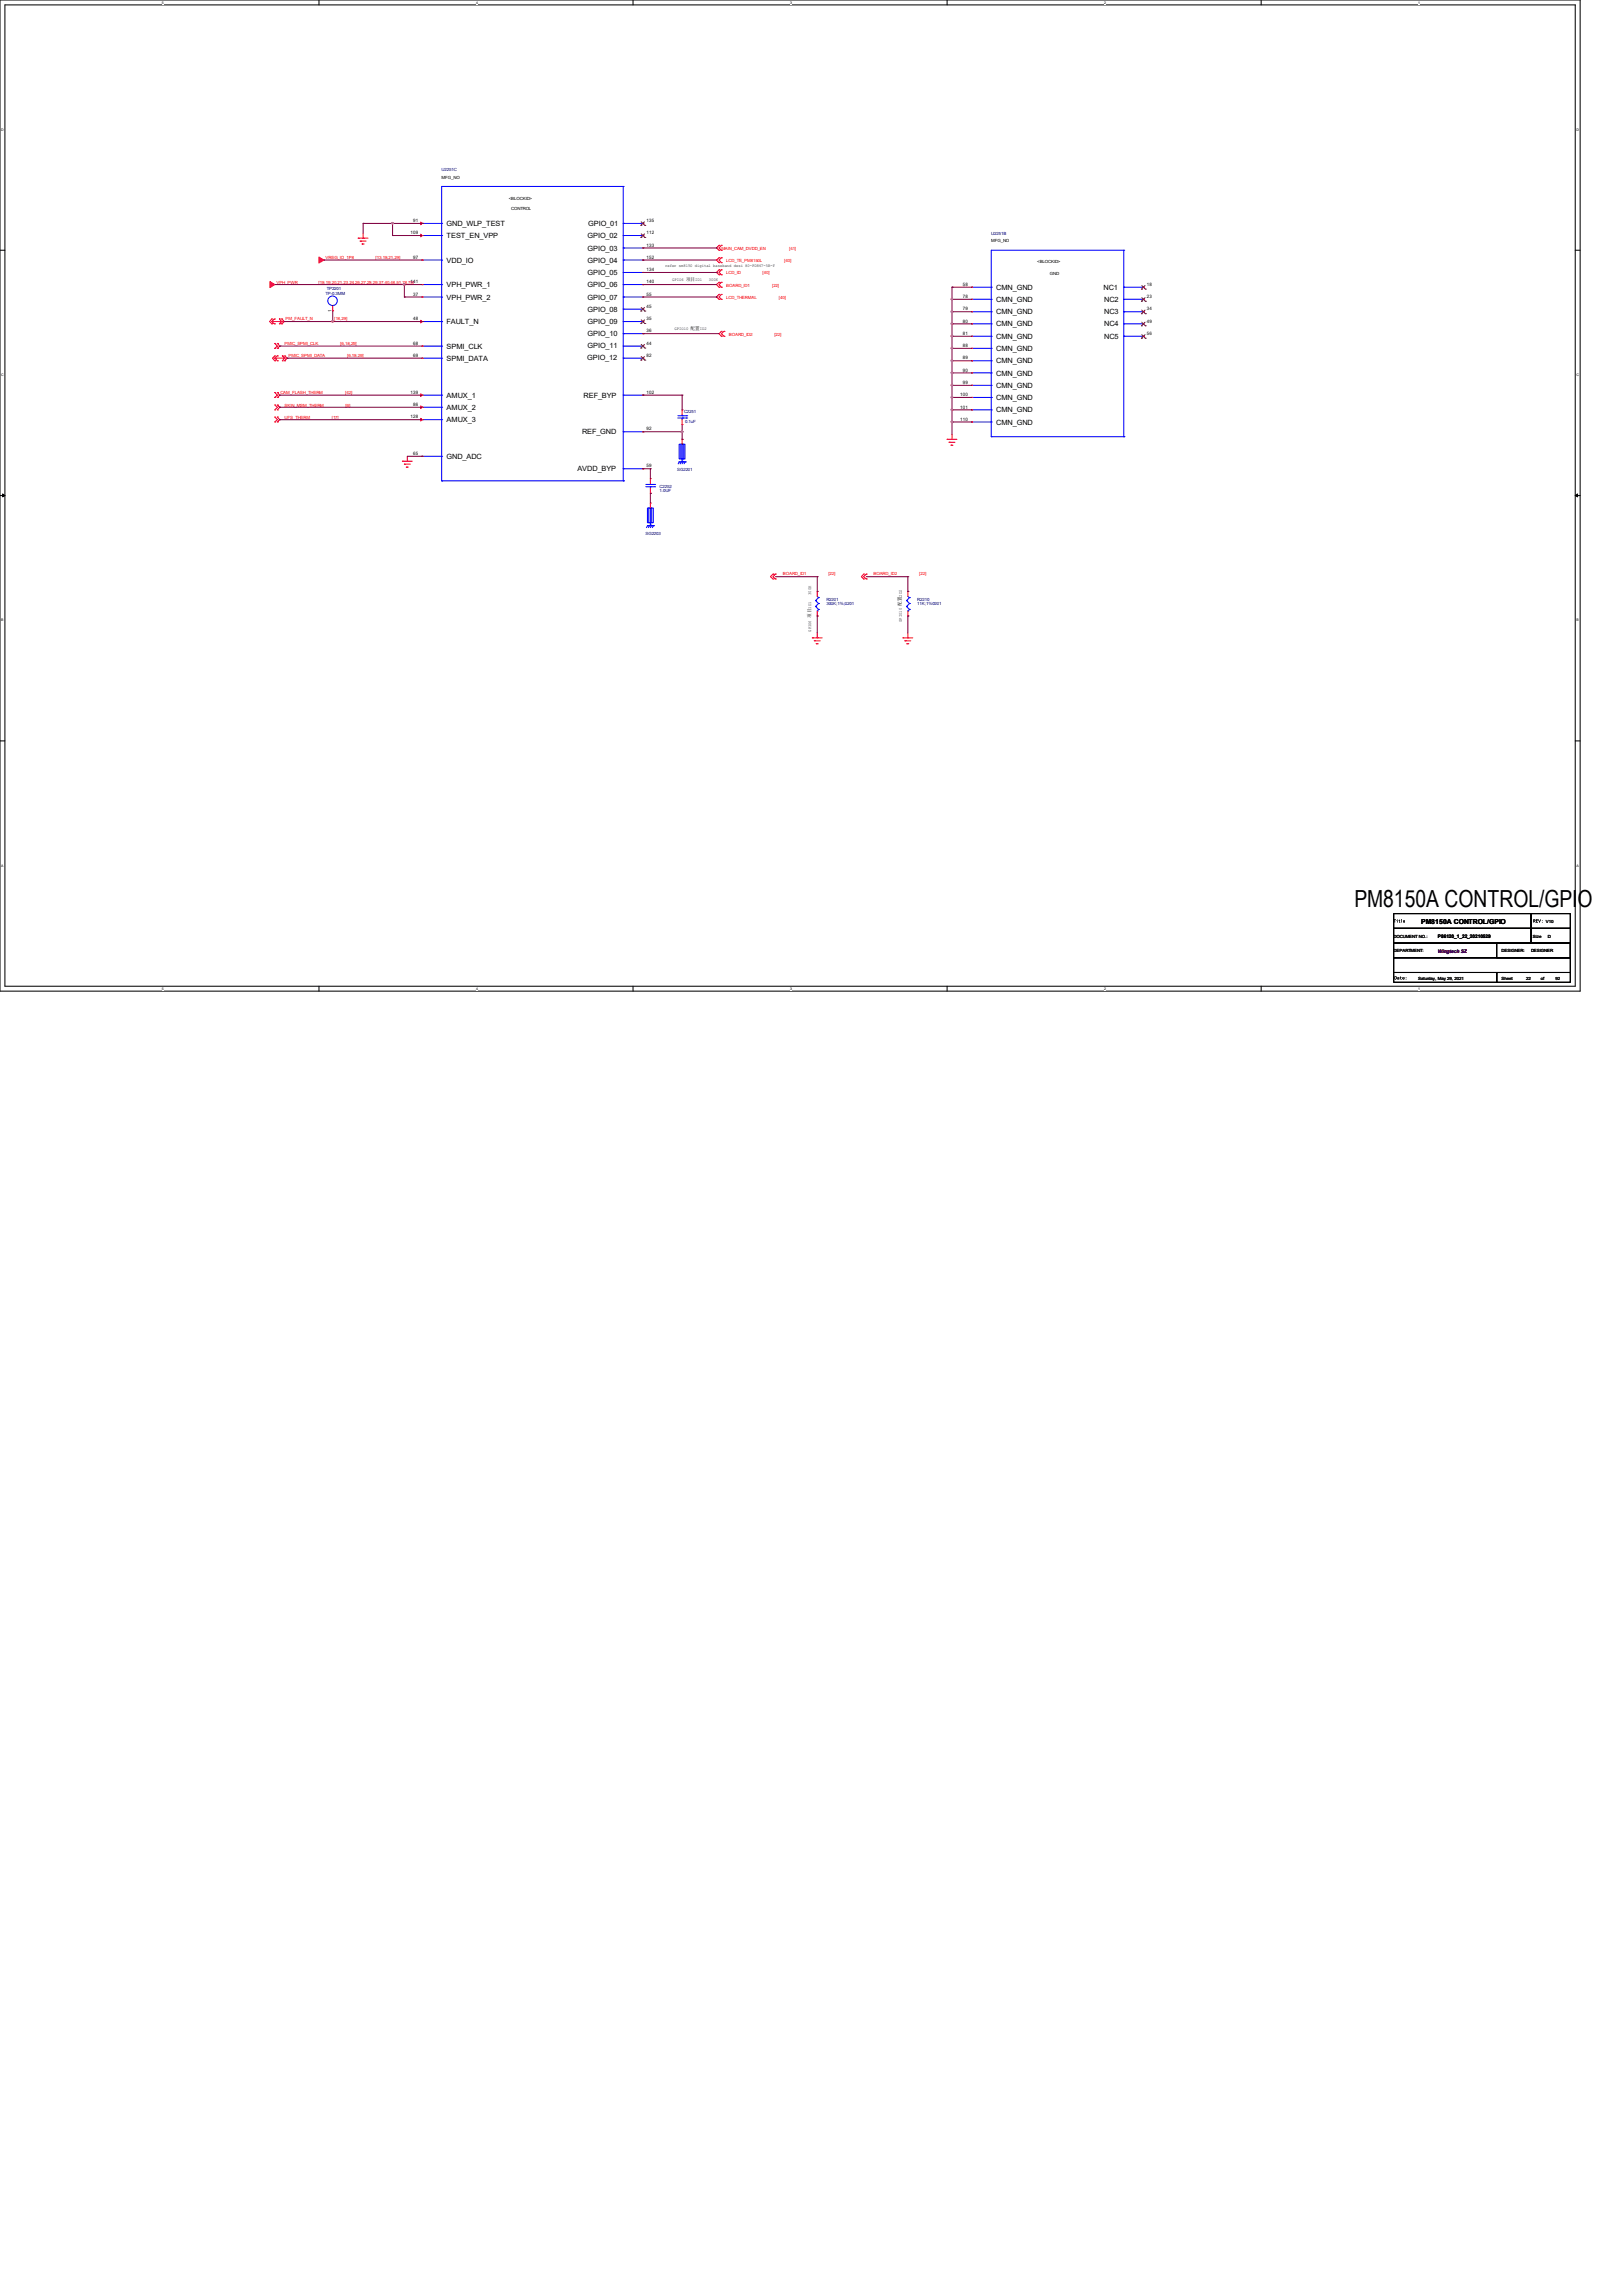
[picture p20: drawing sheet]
<svg xmlns="http://www.w3.org/2000/svg" width="210mm" height="297mm" viewBox="0 0 210 297" stroke-linecap="round" stroke-linejoin="round" font-family="sans-serif">
<defs><g id="words">
<text font-size="3" x="175.3" y="117.4">PM8150A CONTROL/GPIO</text>
<g font-size=".9">
<text x="57.8" y="29.3">GND_WLP_TEST</text>
<text x="76.1" y="29.3">GPIO_01</text>
<text x="57.8" y="30.8">TEST_EN_VPP</text>
<text x="57.8" y="34">VDD_IO</text>
<text x="76" y="30.8">GPIO_02</text>
<text x="76" y="32.4">GPIO_03</text>
<text x="76" y="34">GPIO_04</text>
<text x="76" y="35.6">GPIO_05</text>
<text x="57.8" y="37.2">VPH_PWR_1</text>
<text x="57.8" y="38.8">VPH_PWR_2</text>
<text x="57.8" y="42">FAULT_N</text>
<text x="76" y="37.2">GPIO_06</text>
<text x="76" y="38.8">GPIO_07</text>
<text x="76" y="40.3">GPIO_08</text>
<text x="76" y="42">GPIO_09</text>
<text x="128.9" y="37.5">CMN_GND</text>
<text x="128.9" y="39.1">CMN_GND</text>
<text x="128.9" y="40.7">CMN_GND</text>
<text x="142.8" y="37.5">NC1</text>
<text x="142.9" y="39.1">NC2</text>
<text x="142.9" y="40.7">NC3</text>
<text x="57.8" y="45.1">SPMI_CLK</text>
<text x="57.8" y="46.7">SPMI_DATA</text>
<text x="76" y="46.7">GPIO_12</text>
<text x="76" y="43.5">GPIO_10</text>
<text x="76" y="45">GPIO_11</text>
<text x="128.9" y="42.2">CMN_GND</text>
<text x="128.9" y="43.9">CMN_GND</text>
<text x="128.9" y="45.4">CMN_GND</text>
<text x="128.9" y="47">CMN_GND</text>
<text x="142.9" y="42.2">NC4</text>
<text x="142.9" y="43.9">NC5</text>
<text x="57.8" y="51.5">AMUX_1</text>
<text x="57.8" y="53">AMUX_2</text>
<text x="75.5" y="51.5">REF_BYP</text>
<text x="128.9" y="48.6">CMN_GND</text>
<text x="128.9" y="50.2">CMN_GND</text>
<text x="128.9" y="51.8">CMN_GND</text>
<text x="128.9" y="53.4">CMN_GND</text>
<text x="57.8" y="54.7">AMUX_3</text>
<text x="57.8" y="59.4">GND_ADC</text>
<text x="75.3" y="56.2">REF_GND</text>
<text x="128.9" y="54.9">CMN_GND</text>
<text x="74.7" y="61">AVDD_BYP</text>
<text x="183.9" y="119.6">PM8150A CONTROL/GPIO</text>
</g>
<g font-size=".6" fill="#000080">
<text x="57.1" y="22.1">U2251C</text>
<text x="128.3" y="30.4">U2251B</text>
<text x="42.1" y="38.1">TP-0.3MM</text>
<text x="42.3" y="37.5">TP2201</text>
<text x="88.5" y="53.5">C2251</text>
<text x="88.6" y="54.7">0.1uF</text>
<text x="85.3" y="63.1">C2252</text>
<text x="85.3" y="63.7">1.0UF</text>
<text x="87.6" y="61">SG2201</text>
<text x="83.5" y="69.2">SG2203</text>
<text x="106.9" y="77.7">R2201</text>
<text x="118.7" y="77.7">R2210</text>
<text x="106.9" y="78.3">300K;1%;0201</text>
<text x="118.7" y="78.3">11K;1%0201</text>
</g>
<g font-size=".6">
<text x="57.1" y="23.1">MFG_NO</text>
<text x="53.5" y="28.7">91</text>
<text x="65.8" y="25.8">&lt;BLOCKID&gt;</text>
<text x="66.2" y="27.2">CONTROL</text>
<text x="83.6" y="28.7">135</text>
<text x="53.1" y="30.3">109</text>
<text x="53.5" y="33.5">97</text>
<text x="83.6" y="30.3">112</text>
<text x="83.6" y="31.9">133</text>
<text x="83.6" y="33.5">152</text>
<text x="83.6" y="35.1">134</text>
<text x="86.1" y="34.5">refer sm8150 digital baseband desi 80-PD867-5B-F</text>
<text x="128.3" y="31.4">MFG_NO</text>
<text x="134.2" y="34.1">&lt;BLOCKID&gt;</text>
<text x="135.8" y="35.6">GND</text>
<text x="42.9" y="40.4" transform="rotate(-90 42.9 40.4)">1</text>
<text x="53.1" y="36.7">141</text>
<text x="53.5" y="38.3">37</text>
<text x="53.5" y="41.4">48</text>
<text x="83.6" y="36.7">140</text>
<text x="83.6" y="38.3">55</text>
<text x="83.6" y="39.8">45</text>
<text x="83.6" y="41.4">35</text>
<text x="87" y="36.4">GPIO6</text>
<text x="88.8" y="36.4">项目</text>
<text x="90" y="36.4">ID1</text>
<text x="91.7" y="36.4">300K</text>
<text x="124.6" y="37">58</text>
<text x="124.6" y="38.6">78</text>
<text x="124.6" y="40.2">79</text>
<text x="124.6" y="41.7">80</text>
<text x="148.4" y="37">18</text>
<text x="148.4" y="38.6">23</text>
<text x="148.4" y="40.2">34</text>
<text x="148.4" y="41.7">49</text>
<text x="53.5" y="44.6">68</text>
<text x="53.5" y="46.2">69</text>
<text x="83.6" y="43">36</text>
<text x="83.6" y="44.6">44</text>
<text x="83.6" y="46.2">82</text>
<text x="87.3" y="42.8">GPIO10</text>
<text x="89.4" y="42.8">配置</text>
<text x="90.6" y="42.8">ID2</text>
<text x="124.6" y="43.3">81</text>
<text x="124.6" y="44.9">88</text>
<text x="124.6" y="46.5">89</text>
<text x="148.4" y="43.3">56</text>
<text x="53.1" y="51">139</text>
<text x="53.5" y="52.5">86</text>
<text x="83.6" y="51">102</text>
<text x="124.2" y="51.3">100</text>
<text x="124.2" y="52.9">101</text>
<text x="124.6" y="48.1">90</text>
<text x="124.6" y="49.7">99</text>
<text x="53.1" y="54.1">128</text>
<text x="53.5" y="58.9">65</text>
<text x="83.6" y="55.7">92</text>
<text x="124.2" y="54.4">110</text>
<text x="83.6" y="60.5">59</text>
<text x="105" y="77" transform="rotate(-90 105 77)">300K</text>
<text x="116.7" y="77.2" transform="rotate(-90 116.7 77.2)">ID2</text>
<text x="104.9" y="80" transform="rotate(-90 104.9 80)">项目</text>
<text x="105" y="81.8" transform="rotate(-90 105 81.8)">GPIO6</text>
<text x="105" y="78.8" transform="rotate(-90 105 78.8)">ID1</text>
<text x="116.7" y="78.4" transform="rotate(-90 116.7 78.4)">配置</text>
<text x="116.7" y="80.5" transform="rotate(-90 116.7 80.5)">GPIO10</text>
<text x="200" y="119.4">V10</text>
<text x="180.3" y="121.3">DOCUMENT NO.:</text>
<text x="180.3" y="123.2">DEPARTMENT:</text>
<text x="186.1" y="121.4">P86120_1_22_20210529</text>
<text x="194.3" y="123.2">DESIGNER:</text>
<text x="198.1" y="123.2">DESIGNER</text>
<text x="198.4" y="121.3">Size</text>
<text x="200.3" y="121.3">D</text>
<text x="183.5" y="126.8">Saturday, May 29, 2021</text>
<text x="194.3" y="126.8">Sheet</text>
<text x="197.5" y="126.8">22</text>
<text x="199.4" y="126.8">of</text>
<text x="201.3" y="126.8">92</text>
</g>
<g font-size=".6" fill="#f00">
<text x="42.1" y="33.6">VREG_IO_1P8</text>
<text x="48.6" y="33.6">[13,18,21,29]</text>
<text x="93.3" y="32.3">MAIN_CAM_DVDD_EN</text>
<text x="94" y="33.9">LCD_TE_PM8150L</text>
<text x="94" y="35.5">LCD_ID</text>
<text x="98.7" y="35.5">[40]</text>
<text x="101.5" y="33.9">[40]</text>
<text x="102.1" y="32.3">[41]</text>
<text x="35.8" y="36.7">VPH_PWR</text>
<text x="37" y="41.4">PM_FAULT_N</text>
<text x="41.2" y="36.7">[18,19,20,21,23,24,26,27,28,29,37,40,48,51,78,79]</text>
<text x="43.3" y="41.4">[18,29]</text>
<text x="94" y="38.7">LCD_THERMAL</text>
<text x="94" y="37.1">BOARD_ID1</text>
<text x="99.9" y="37.1">[22]</text>
<text x="100.8" y="38.7">[40]</text>
<text x="36.8" y="44.7">PMIC_SPMI_CLK</text>
<text x="37.3" y="46.2">PMIC_SPMI_DATA</text>
<text x="44" y="44.7">[6,18,29]</text>
<text x="44.9" y="46.2">[6,18,29]</text>
<text x="94.3" y="43.4">BOARD_ID2</text>
<text x="100.2" y="43.4">[22]</text>
<text x="36.3" y="51">CAM_FLASH_THERM</text>
<text x="36.8" y="52.6">SKIN_MSM_THERM</text>
<text x="44.7" y="51">[42]</text>
<text x="44.7" y="52.6">[6]</text>
<text x="36.8" y="54.2">UFS_THERM</text>
<text x="42.9" y="54.2">[17]</text>
<text x="101.3" y="74.5">BOARD_ID1</text>
<text x="107.2" y="74.5">[22]</text>
<text x="113" y="74.5">BOARD_ID2</text>
<text x="119" y="74.5">[22]</text>
</g>
<text font-size=".6" fill="#400040" x="186.1" y="123.3">Wingtech SZ</text>
<g font-size=".5">
<text x="21" y=".5">5</text>
<text x="61.6" y=".5">4</text>
<text x="102.2" y=".5">3</text>
<text x="142.9" y=".5">2</text>
<text x="183.5" y=".5">1</text>
<text x=".2" y="16.9">D</text>
<text x="204" y="16.9">D</text>
<text x=".2" y="48.6">C</text>
<text x="204" y="48.6">C</text>
<text x=".2" y="80.4">B</text>
<text x="204" y="80.4">B</text>
<text x=".2" y="112.1">A</text>
<text x="204" y="112.1">A</text>
<text x="21" y="128.1">5</text>
<text x="61.6" y="128.1">4</text>
<text x="102.2" y="128.1">3</text>
<text x="142.9" y="128.1">2</text>
<text x="183.5" y="128.1">1</text>
</g>
</g></defs>
<path d="M0 0h204.5v128.3h-204.5zM.6 .6h203.2v127h-203.2z" fill="none" stroke="#000" stroke-width=".13"/>
<g fill="#fff">
<path d="M21 .1h.2v.5h-.2z"/>
<path d="M21 127.7h.2v.5h-.2z"/>
</g>
<path d="M41.3 0v.6M41.3 127.6v.7" fill="none" stroke="#000" stroke-width=".13"/>
<g fill="#fff">
<path d="M61.6 .1h.2v.5h-.2z"/>
<path d="M61.6 127.7h.2v.5h-.2z"/>
</g>
<path d="M81.9 0v.6M81.9 127.6v.7" fill="none" stroke="#000" stroke-width=".13"/>
<g fill="#fff">
<path d="M102.2 .1h.2v.5h-.2z"/>
<path d="M102.2 127.7h.2v.5h-.2z"/>
</g>
<path d="M122.6 0v.6M122.6 127.6v.7" fill="none" stroke="#000" stroke-width=".13"/>
<g fill="#fff">
<path d="M142.9 .1h.2v.5h-.2z"/>
<path d="M142.9 127.7h.2v.5h-.2z"/>
</g>
<path d="M163.2 0v.6M163.2 127.6v.7" fill="none" stroke="#000" stroke-width=".13"/>
<g fill="#fff">
<path d="M183.5 .1h.2v.5h-.2z"/>
<path d="M183.5 127.7h.2v.5h-.2z"/>
<path d="M.2 16.5h.3v.5h-.3z"/>
<path d="M204 16.5h.3v.5h-.3z"/>
<path d="M.2 48.3h.3v.5h-.3z"/>
<path d="M204 48.3h.3v.5h-.3z"/>
</g>
<path d="M0 32.4h.6M203.8 32.4h.7" fill="none" stroke="#000" stroke-width=".13"/>
<g fill="#fff">
<path d="M.2 80h.2v.5h-.2z"/>
<path d="M204 80h.3v.5h-.3z"/>
</g>
<path d="M0 64.1h.6M203.8 64.1h.7" fill="none" stroke="#000" stroke-width=".13"/>
<path d="M.3 63.9l.3 .2-.3 .2zM203.8 64.1l.3-.2v.4z" fill="#000" stroke="#000" stroke-width=".13"/>
<g fill="#fff">
<path d="M.2 111.8h.3v.5h-.3z"/>
<path d="M204 111.8h.3v.5h-.3z"/>
</g>
<path d="M0 95.9h.6M203.8 95.9h.7M180.3 118.2h17.8v1.9h-17.8zM198.1 118.2h5.1v1.9h-5.1zM180.3 120.1h17.8v1.9h-17.8zM180.3 125.9h13.4v1.2h-13.4zM180.3 124h22.9v1.9h-22.9zM180.3 122h22.9v2h-22.9zM193.7 125.9h9.5v1.2h-9.5zM193.7 122h9.5v2h-9.5zM198.1 120.1h5.1v1.9h-5.1z" fill="none" stroke="#000" stroke-width=".13"/>
<g fill="none" stroke="#f00" stroke-width=".13">
<path d="M43.1 39.6v.6M46.4 30.8h.1M46.4 30.8h1.2M46.6 31.2h.1M46.6 31.2h.8M46.9 31.6h.1M46.9 31.6h.2M47 30.8h.1M47 30.2v.6M54.6 28.9h.1M54.6 30.5h.1M54.6 33.7h.1"/>
<path d="M54.6 36.8h.1M54.6 38.4h.1M83.2 28.9h.1M83.2 30.5h.1M83.2 32.1h.1M83.2 33.7h.1M83.2 35.3h.1M83.2 36.8h.1M83.2 38.4h.1M93 32.4h.1M93 31.7h.1M93 34h.1"/>
<path d="M93 33.4h.1M93 38.7h.1M93 38.1h.1M93 37.2h.1M93 36.5h.1M93 35.6h.1M93 34.9h.1M93 31.7l-.3 .4 .3 .3M93 33.4l-.3 .3 .3 .3M93 38.1l-.3 .3 .3 .3M93 36.5l-.3 .3 .3 .4M93 34.9l-.3 .4 .3 .3"/>
<path d="M93.3 31.7h.1M93.3 32.4h.1M93.3 33.4h.1M93.3 34h.1M93.3 38.1h.1M93.3 38.7h.1M93.3 36.5h.1M93.3 37.2h.1M93.3 34.9h.1M93.3 35.6h.1M93.3 31.7l-.3 .4 .3 .3M93.3 33.4l-.3 .3 .3 .3"/>
<path d="M93.3 38.1l-.3 .3 .3 .3M93.3 36.5l-.3 .3 .3 .4M93.3 34.9l-.3 .4 .3 .3M125.7 37.2h.1M125.7 38.7h.1M148 37.2h.1M148 38.7h.1M35.2 41.9h.1M35.2 41.3h.1M35.2 41.3l-.3 .3 .3 .3M35.2 41.6l.3 .3M35.2 41.6h1.2"/>
<path d="M35.5 41.3h.1M35.5 41.9h.1M35.5 41.3l-.3 .3M35.6 44.4h.1M35.6 45.1h.1M35.6 46.7h.1M35.6 46.1h.1M35.6 50.8h.1M35.6 51.4h.1M35.6 52.4h.1M35.6 53h.1M35.6 54h.1"/>
<path d="M35.6 54.6h.1M35.6 44.4l.3 .4-.3 .3M35.6 46.1l-.3 .3 .3 .3M35.6 46.4l.3 .3M35.6 46.4h1.2M35.6 50.8l.3 .3-.3 .3M35.6 52.4l.3 .3-.3 .3M35.6 54l.3 .3-.3 .3M35.9 45.1h.1M35.9 44.4h.1M35.9 46.1h.1M35.9 46.7h.1"/>
<path d="M35.9 51.4h.1M35.9 50.8h.1M35.9 53h.1M35.9 52.4h.1M35.9 54.6h.1M35.9 54h.1M35.9 44.4l.3 .4-.3 .3M35.9 46.1l-.3 .3M35.9 50.8l.3 .3-.3 .3M35.9 52.4l.3 .3-.3 .3M35.9 54l.3 .3-.3 .3M36.2 41.9h.1"/>
<path d="M36.2 41.3h.1M36.2 41.3l.2 .3M36.4 41.3h.1M36.4 41.9h.1M36.4 41.6h.1M36.4 41.3l.4 .3-.4 .3M36.4 41.6l-.2 .3M36.5 46.7h.1M36.5 46.1h.1M36.5 46.1l.3 .3M36.8 46.1h.1M36.8 46.7h.1"/>
<path d="M36.8 46.4h.1M36.8 46.1l.4 .3-.4 .3M36.8 46.4l-.3 .3M43.1 40.2h.1M52.1 59.7h.1M52.1 59.7h1.2M52.7 59.7h.1M52.7 59.1v.6M54.6 41.6h.1M54.6 44.8h.1M54.6 46.4h.1M54.6 51.1h.1"/>
<path d="M54.6 52.7h.1M54.6 54.3h.1M54.6 59.1h.1M83.2 40h.1M83.2 41.6h.1M83.2 43.2h.1M83.2 51.1h.1M83.2 55.9h.1M83.2 44.8h.1M83.2 46.4h.1M88.3 56.9h.1M88.3 53h.1"/>
<path d="M88.3 54.9h.1M88.3 53v.7M88.3 54.3v.6M88.3 56.9v.6M93.3 43.5h.1M93.3 42.9h.1M93.3 42.9l-.3 .3 .3 .3M93.7 42.9h.1M93.7 43.5h.1M93.7 42.9l-.4 .3 .4 .3M122.6 56.9h.1M122.6 56.9h1.2"/>
<path d="M122.8 57.2h.1M122.8 57.2h.8M123.1 57.6h.1M123.1 57.6h.2M123.2 56.9h.1M123.2 56.2v.7M125.7 40.3h.1M125.7 41.9h.1M125.7 43.5h.1M125.7 45.1h.1M125.7 46.7h.1M125.7 48.3h.1"/>
<path d="M125.7 49.9h.1M125.7 51.4h.1M125.7 53h.1M125.7 54.6h.1M148 40.3h.1M148 41.9h.1M148 43.5h.1M52.3 60.1h.1M52.3 60.1h.8M52.6 60.5h.1M52.6 60.5h.2M83.2 60.7h.1"/>
<path d="M84.2 65.1h.1M84.2 61.9h.1M84.2 63.8h.1M84.2 61.9v.7M84.2 63.2v.6M84.2 65.1v.6M100 74.3h.1M100 74.9h.1M100 74.3l-.3 .3 .3 .3M100.3 74.3h.1M100.3 74.9h.1M100.3 74.3l-.3 .3 .3 .3"/>
<path d="M105.7 76.5h.1M105.7 79.7h.1M105.7 76.5v.7M105.7 79.1v.6M111.8 74.3h.1M111.8 74.9h.1M111.8 74.3l-.3 .3 .3 .3M112.1 74.3h.1M112.1 74.9h.1M112.1 74.3l-.3 .3 .3 .3M117.5 76.5h.1M117.5 79.7h.1"/>
<path d="M117.5 76.5v.7M117.5 79.1v.6M105.1 82.5h.1M105.1 82.5h1.3M105.4 82.9h.1M105.4 82.9h.7M105.6 83.3h.1M105.6 83.3h.3M105.7 82.5h.1M105.7 81.9v.6M116.8 82.5h.1M116.8 82.5h1.3"/>
<path d="M117.1 82.9h.1M117.1 82.9h.8M117.3 83.3h.1M117.3 83.3h.3M117.5 82.5h.1M117.5 81.9v.6"/>
</g>
<g fill="#f00" stroke="#f00" stroke-width=".13">
<path d="M54.4 28.7l.2 .2-.2 .2z"/>
<path d="M54.4 30.3l.2 .2-.2 .1z"/>
<path d="M54.4 41.4l.2 .2-.2 .2z"/>
<path d="M54.4 51l.2 .1-.2 .2z"/>
<path d="M54.4 52.5l.2 .2-.2 .2z"/>
<path d="M54.4 54.1l.2 .2-.2 .2z"/>
<path d="M41.3 33.3l.6 .4-.6 .3z" fill-rule="evenodd"/>
<path d="M34.9 36.4l.7 .4-.7 .4z" fill-rule="evenodd"/>
</g>
<g fill="#000">
<path d="M180.4 119h.2h-.1v.4v-.4zM180.8 119v.1zM180.7 119.1h.1v.3zM181 119l.2 .1h-.1v.2l.1 .1-.2-.1v-.2zM181.3 119h.1v.4v-.4zM181.6 119.1l.2 .1v.1h-.2h.2a.14 .14 0 0 1-.2 .1 .15 .15 0 0 1 0-.3zM181.6 119.2h.2z"/>
<path d="M180.4 119h.2h-.1v.4v-.4zM180.8 119v.1zM180.7 119.1h.1v.3zM181 119l.2 .1h-.1v.2l.1 .1-.2-.1v-.2zM181.3 119h.1v.4v-.4zM181.6 119.1l.2 .1v.1h-.2h.2a.14 .14 0 0 1-.2 .1 .15 .15 0 0 1 0-.3zM181.6 119.2h.2z"/>
<path d="M180.4 119h.2h-.1v.4v-.4zM180.8 119v.1zM180.7 119.1h.1v.3zM181 119l.2 .1h-.1v.2l.1 .1-.2-.1v-.2zM181.3 119h.1v.4v-.4zM181.6 119.1l.2 .1v.1h-.2h.2a.14 .14 0 0 1-.2 .1 .15 .15 0 0 1 0-.3zM181.6 119.2h.2z"/>
<path d="M198.4 119h.3l-.1 .2 .1 .2-.2-.2-.1 .2zM198.5 119v.2l.1-.1zM198.8 119h.2h-.2v.2h.2h-.2v.1l.2 .1h-.2zM199.1 119l.1 .3 .2-.3-.2 .4zM199.5 119.1l.1 .1zM199.5 119.3l.1 .1z"/>
<path d="M198.4 119h.3l-.1 .2 .1 .2-.2-.2-.1 .2zM198.5 119v.2l.1-.1zM198.8 119h.2h-.2v.2h.2h-.2v.1l.2 .1h-.2zM199.1 119l.1 .3 .2-.3-.2 .4zM199.5 119.1l.1 .1zM199.5 119.3l.1 .1z"/>
<path d="M198.4 119h.3l-.1 .2 .1 .2-.2-.2-.1 .2zM198.5 119v.2l.1-.1zM198.8 119h.2h-.2v.2h.2h-.2v.1l.2 .1h-.2zM199.1 119l.1 .3 .2-.3-.2 .4zM199.5 119.1l.1 .1zM199.5 119.3l.1 .1z"/>
<path d="M180.5 126.4a.21 .21 0 0 1 .2 .1 .21 .21 0 0 1-.2 .2zM180.5 126.4v.3h.2a.16 .16 0 0 0 0-.2 .16 .16 0 0 0-.2-.1zM180.9 126.5h.1l.1 .2h-.3v-.1h.2l-.2-.1zM180.9 126.7a.07 .07 0 0 0 .1 0 .07 .07 0 0 0-.1 0zM181.1 126.5l.2-.1v.1h.1h-.1v.2h.1h-.2zM181.5 126.5h.2v.1h-.2l.1 .1h.1a.14 .14 0 0 1-.2 0 .14 .14 0 0 1 0-.2zM181.6 126.5l.1 .1zM181.9 126.5h.1zM181.9 126.7h.1z"/>
<path d="M180.5 126.4a.21 .21 0 0 1 .2 .1 .21 .21 0 0 1-.2 .2zM180.5 126.4v.3h.2a.16 .16 0 0 0 0-.2 .16 .16 0 0 0-.2-.1zM180.9 126.5h.1l.1 .2h-.3v-.1h.2l-.2-.1zM180.9 126.7a.07 .07 0 0 0 .1 0 .07 .07 0 0 0-.1 0zM181.1 126.5l.2-.1v.1h.1h-.1v.2h.1h-.2zM181.5 126.5h.2v.1h-.2l.1 .1h.1a.14 .14 0 0 1-.2 0 .14 .14 0 0 1 0-.2zM181.6 126.5l.1 .1zM181.9 126.5h.1zM181.9 126.7h.1z"/>
<path d="M180.5 126.4a.21 .21 0 0 1 .2 .1 .21 .21 0 0 1-.2 .2zM180.5 126.4v.3h.2a.16 .16 0 0 0 0-.2 .16 .16 0 0 0-.2-.1zM180.9 126.5h.1l.1 .2h-.3v-.1h.2l-.2-.1zM180.9 126.7a.07 .07 0 0 0 .1 0 .07 .07 0 0 0-.1 0zM181.1 126.5l.2-.1v.1h.1h-.1v.2h.1h-.2zM181.5 126.5h.2v.1h-.2l.1 .1h.1a.14 .14 0 0 1-.2 0 .14 .14 0 0 1 0-.2zM181.6 126.5l.1 .1zM181.9 126.5h.1zM181.9 126.7h.1z"/>
</g>
<g fill="none" stroke="#00f" stroke-width=".13">
<path d="M54.6 28.9h2.5M54.6 30.5h2.5M54.6 33.7h2.5M54.6 36.8h2.5M54.6 38.4h2.5M57.1 28.9h.1M57.1 30.5h.1M57.1 33.7h.1M57.1 36.8h.1M57.1 38.4h.1M80.6 24.1h.1M80.6 28.9h.1"/>
<path d="M80.6 30.5h.1M80.6 32.1h.1M80.6 33.7h.1M80.6 35.3h.1M80.6 36.8h.1M80.6 38.4h.1M80.6 24.1h-23.5v38.1M80.6 24.1v38.1M80.6 28.9h2.6M80.6 30.5h2.6M80.6 33.7h2.6M80.6 36.8h2.6"/>
<path d="M80.6 38.4h2.6M80.6 32.1h2.6M80.6 35.3h2.6M125.7 37.2h2.6M125.7 38.7h2.6M128.3 37.2h.1M128.3 38.7h.1M145.4 32.4h.1M145.4 37.2h.1M145.4 38.7h.1M145.4 32.4h-17.1v24.1M145.4 32.4v24.1"/>
<path d="M145.4 37.2h2.6M145.4 38.7h2.6M54.6 41.6h2.5M54.6 44.8h2.5M54.6 46.4h2.5M54.6 51.1h2.5M54.6 52.7h2.5M54.6 54.3h2.5M54.6 59.1h2.5M57.1 41.6h.1M57.1 44.8h.1M57.1 46.4h.1"/>
<path d="M57.1 51.1h.1M57.1 52.7h.1M57.1 54.3h.1M57.1 59.1h.1M80.6 40h.1M80.6 41.6h.1M80.6 43.2h.1M80.6 51.1h.1M80.6 55.9h.1M80.6 44.8h.1M80.6 46.4h.1M80.6 41.6h2.6"/>
<path d="M80.6 44.8h2.6M80.6 46.4h2.6M80.6 51.1h2.6M80.6 40h2.6M80.6 43.2h2.6M80.6 55.9h2.6M87.7 54.1h1.2M87.7 53.8h1.2M87.9 57.5h.7v1.9h-.7zM87.9 59.8h.1M87.9 59.8h.7M87.9 59.8l-.1 .2"/>
<path d="M88.1 57.5h.4v1.9h-.4zM88.1 59.8h.1M88.1 59.8l-.1 .2M88.3 57.5h.1M88.3 59.7h.1M88.3 53.8h.1M88.3 54.1h.1M88.3 53.7v.1M88.3 54.1v.2M88.3 57.5v2.2M88.4 59.8h.1M88.4 59.8l-.1 .2"/>
<path d="M88.6 59.8h.1M88.6 59.8l-.1 .2M88.9 54.1h.1M88.9 53.8h.1M125.7 40.3h2.6M125.7 41.9h2.6M125.7 43.5h2.6M125.7 45.1h2.6M125.7 46.7h2.6M125.7 48.3h2.6M125.7 49.9h2.6M125.7 51.4h2.6"/>
<path d="M125.7 53h2.6M125.7 54.6h2.6M128.3 56.5h.1M128.3 40.3h.1M128.3 41.9h.1M128.3 43.5h.1M128.3 45.1h.1M128.3 46.7h.1M128.3 48.3h.1M128.3 49.9h.1M128.3 51.4h.1M128.3 53h.1"/>
<path d="M128.3 54.6h.1M128.3 56.5h17.1M145.4 56.5h.1M145.4 40.3h.1M145.4 41.9h.1M145.4 43.5h.1M145.4 40.3h2.6M145.4 41.9h2.6M145.4 43.5h2.6M57.1 62.2h.1M57.1 62.2h23.5M80.6 62.2h.1"/>
<path d="M80.6 60.7h.1M80.6 60.7h2.6M83.6 63h1.1M83.6 62.7h1.1M83.8 65.7h.7v1.9h-.7zM83.8 68h.1M83.8 68h.7M83.8 68l-.1 .3M83.9 65.7h.4v1.9h-.4zM84 68h.1M84 68l-.1 .3M84.2 65.7h.1"/>
<path d="M84.2 67.9h.1M84.2 62.7h.1M84.2 63h.1M84.2 62.6v.1M84.2 63v.2M84.2 65.7v2.2M84.3 68h.1M84.3 68l-.1 .3M84.5 68h.1M84.5 68l-.1 .3M84.7 63h.1M84.7 62.7h.1"/>
<path d="M105.5 77.7h.1M105.5 78.5h.1M105.5 77.7l.4 .4M105.5 78.5l.4 .4M105.7 79.1h.1M105.7 77.2l.2 .1M105.9 77.3h.1M105.9 78.1h.1M105.9 78.9h.1M105.9 77.3l-.4 .4M105.9 78.1l-.4 .4M105.9 78.9l-.2 .2"/>
<path d="M117.3 77.7h.1M117.3 78.5h.1M117.3 77.7l.4 .4M117.3 78.5l.4 .4M117.5 79.1h.1M117.5 77.2l.2 .1M117.7 77.3h.1M117.7 78.1h.1M117.7 78.9h.1M117.7 77.3l-.4 .4M117.7 78.1l-.4 .4M117.7 78.9l-.2 .2"/>
<circle cx="43" cy="38.9" r=".61"/>
</g>
<g fill="none" stroke="#804000" stroke-width=".13">
<path d="M82.9 29.2h.1M82.9 30.7h.1M83 28.7l.4 .5M83 30.3l.4 .4M83 39.8l.4 .5M83.4 28.7l-.5 .5M83.4 30.3l-.5 .4M83.4 39.8l-.5 .5M83.4 29.2h.1M83.4 30.7h.1M147.7 37.4h.1M147.7 39h.1"/>
<path d="M147.7 37l.5 .4M147.7 38.5l.5 .5M148.2 37l-.5 .4M148.2 38.5l-.5 .5M148.2 37.4h.1M148.2 39h.1M82.9 40.3h.1M82.9 41.9h.1M82.9 45h.1M82.9 46.6h.1M83 41.4l.4 .5M83 44.6l.4 .4"/>
<path d="M83 46.1l.4 .5M83.4 41.4l-.5 .5M83.4 44.6l-.5 .4M83.4 46.1l-.5 .5M83.4 40.3h.1M83.4 41.9h.1M83.4 45h.1M83.4 46.6h.1M147.7 40.6h.1M147.7 42.2h.1M147.7 43.8h.1M147.7 40.1l.5 .5"/>
<path d="M147.7 41.7l.5 .5M147.7 43.3l.5 .5M148.2 40.1l-.5 .5M148.2 41.7l-.5 .5M148.2 43.3l-.5 .5M148.2 40.6h.1M148.2 42.2h.1M148.2 43.8h.1"/>
</g>
<g fill="none" stroke="#800040" stroke-width=".13">
<path d="M35.6 36.8h19M41.9 33.7h.1M41.9 33.7h12.7M47 28.9h.1M47 28.9h7.6M47 28.9v1.3M50.8 28.9h.1M50.8 30.5h.1M50.8 30.5h3.8M50.8 28.9v1.6M52.3 36.8h.1M52.3 38.4h.1"/>
<path d="M52.3 38.4h2.3M52.3 36.8v1.6M54.6 28.9h.1M83.2 33.7h.1M83.2 36.8h.1M83.2 33.7h9.5M83.2 36.8h9.5M83.2 38.4h9.5M83.2 32.1h9.5M83.2 35.3h9.5M92.7 32.1h.1M92.7 38.4h.1"/>
<path d="M92.7 35.3h.1M123.2 37.2h.1M123.2 38.7h.1M123.2 37.2h2.5M123.2 37.2v19M123.2 38.7h2.5M36.2 44.8h.1M36.2 51.1h.1M36.2 52.7h.1M36.2 54.3h.1M36.2 44.8h18.4M36.2 51.1h18.4"/>
<path d="M36.2 52.7h18.4M36.2 54.3h18.4M36.8 41.6h.1M36.8 41.6h17.8M37.2 46.4h.1M37.2 46.4h17.4M43.1 41.6h.1M43.1 40.2v1.4M52.7 59.1h1.9M54.6 41.6h.1M54.6 59.1h.1M83.2 51.1h.1"/>
<path d="M83.2 43.2h.1M83.2 51.1h5.1M83.2 55.9h5.1M83.2 43.2h9.8M88.3 55.9h.1M88.3 56.9h.1M88.3 51.1h.1M88.3 51.1v1.9M88.3 54.9v2M123.2 40.3h.1M123.2 41.9h.1M123.2 43.5h.1"/>
<path d="M123.2 45.1h.1M123.2 46.7h.1M123.2 48.3h.1M123.2 49.9h.1M123.2 51.4h.1M123.2 53h.1M123.2 54.6h.1M123.2 40.3h2.5M123.2 41.9h2.5M123.2 43.5h2.5M123.2 45.1h2.5M123.2 46.7h2.5"/>
<path d="M123.2 48.3h2.5M123.2 49.9h2.5M123.2 51.4h2.5M123.2 53h2.5M123.2 54.6h2.5M83.2 60.7h.1M83.2 60.7h1M84.2 63.8h.1M84.2 60.7h.1M84.2 60.7v1.2M84.2 63.8v1.3M100.3 74.6h5.4"/>
<path d="M105.7 76.5h.1M105.7 74.6h.1M105.7 79.7h.1M105.7 74.6v1.9M105.7 79.7v2.2M112.1 74.6h5.4M117.5 74.6h.1M117.5 76.5h.1M117.5 79.7h.1M117.5 74.6v1.9M117.5 79.7v2.2"/>
</g>
<g fill="#f0f" stroke="#f0f" stroke-width=".13">
<circle cx="123.2" cy="38.7" r=".11"/>
<circle cx="123.2" cy="41.9" r=".11"/>
<circle cx="123.2" cy="40.3" r=".11"/>
<circle cx="123.2" cy="45.1" r=".11"/>
<circle cx="123.2" cy="43.5" r=".11"/>
<circle cx="123.2" cy="46.7" r=".11"/>
<circle cx="123.2" cy="49.8" r=".11"/>
<circle cx="123.2" cy="48.2" r=".11"/>
<circle cx="123.2" cy="53" r=".11"/>
<circle cx="123.2" cy="51.4" r=".11"/>
<circle cx="123.2" cy="54.6" r=".11"/>
<circle cx="52.3" cy="36.8" r=".11"/>
<circle cx="43" cy="41.6" r=".11"/>
<circle cx="50.8" cy="28.9" r=".11"/>
<circle cx="88.2" cy="55.9" r=".11"/>
</g>
<use href="#words"/>
</svg>
